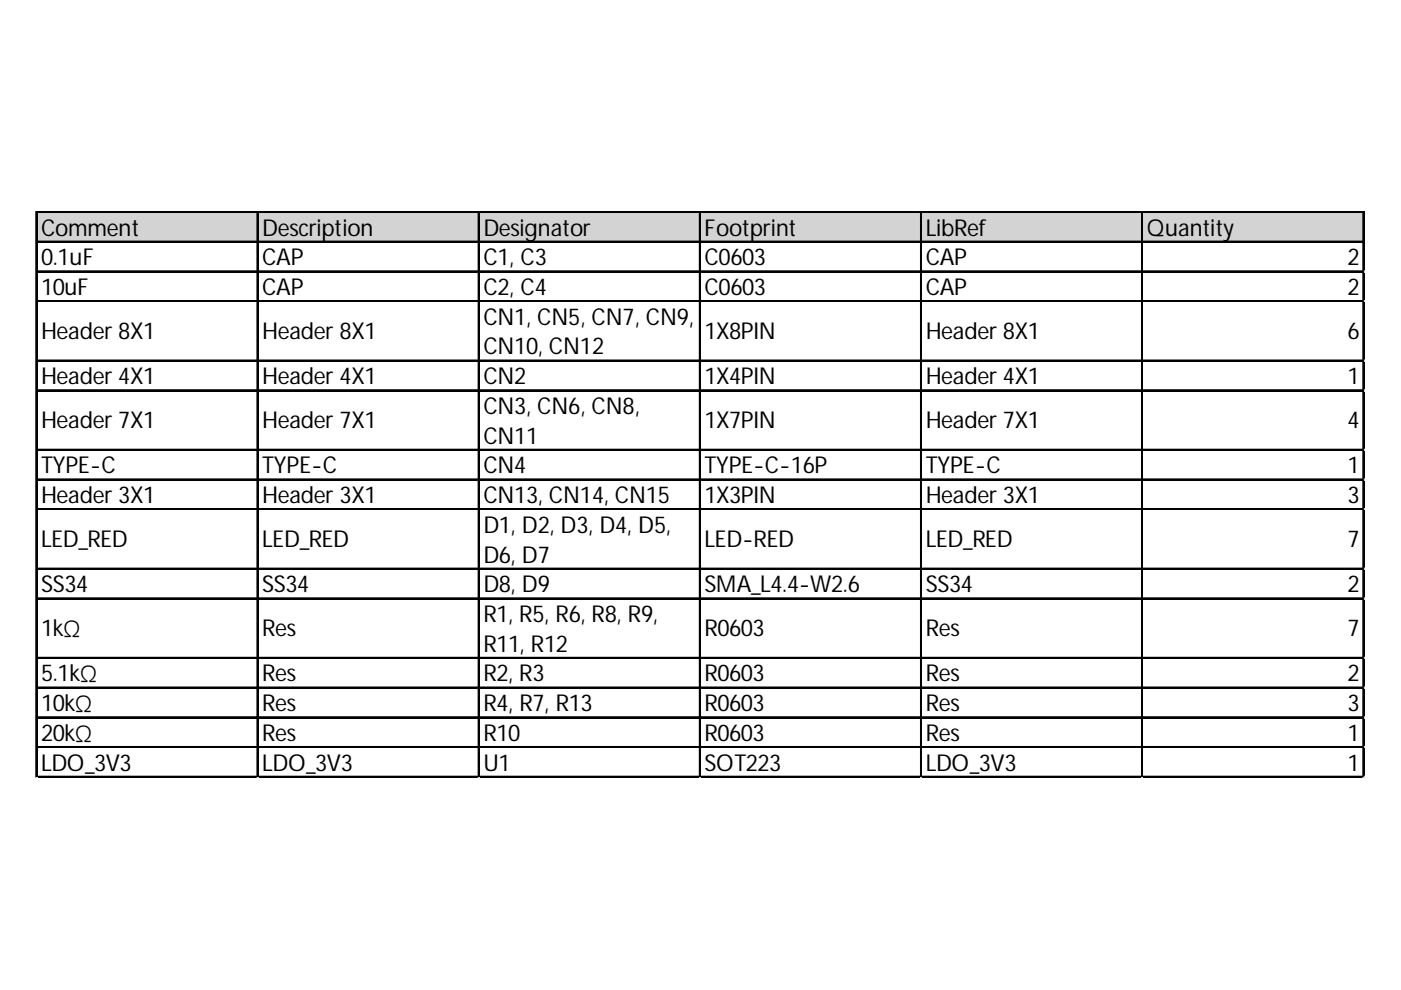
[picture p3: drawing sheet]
<svg xmlns="http://www.w3.org/2000/svg" width="297mm" height="210mm" viewBox="0 0 297 210" stroke-linecap="round" stroke-linejoin="round" font-family="sans-serif">
<defs><g id="words">
<g font-size="4.9">
<text x="8.7" y="49.9">Comment</text>
<text x="55.6" y="49.9">Description</text>
<text x="102.5" y="49.9">Designator</text>
<text x="149.4" y="49.9">Footprint</text>
<text x="196.3" y="49.9">LibRef</text>
<text x="243.2" y="49.9">Quantity</text>
<text x="8.7" y="56.2">0.1uF</text>
<text x="55.6" y="56.2">CAP</text>
<text x="102.5" y="56.2">C1, C3</text>
<text x="149.4" y="56.2">C0603</text>
<text x="196.3" y="56.2">CAP</text>
<text x="285.7" y="56.2">2</text>
<text x="8.7" y="62.5">10uF</text>
<text x="55.6" y="62.5">CAP</text>
<text x="102.5" y="62.5">C2, C4</text>
<text x="149.4" y="62.5">C0603</text>
<text x="196.3" y="62.5">CAP</text>
<text x="285.7" y="62.5">2</text>
<text x="8.7" y="71.9">Header 8X1</text>
<text x="55.6" y="71.9">Header 8X1</text>
<text x="102.5" y="68.8">CN1, CN5, CN7, CN9,</text>
<text x="149.4" y="71.9">1X8PIN</text>
<text x="196.3" y="71.9">Header 8X1</text>
<text x="285.7" y="71.9">6</text>
<text x="102.5" y="75.1">CN10, CN12</text>
<text x="8.7" y="81.5">Header 4X1</text>
<text x="55.6" y="81.5">Header 4X1</text>
<text x="102.5" y="81.5">CN2</text>
<text x="149.4" y="81.5">1X4PIN</text>
<text x="196.3" y="81.5">Header 4X1</text>
<text x="285.7" y="81.5">1</text>
<text x="102.5" y="87.8">CN3, CN6, CN8,</text>
<text x="8.7" y="90.8">Header 7X1</text>
<text x="55.6" y="90.8">Header 7X1</text>
<text x="102.5" y="94.1">CN11</text>
<text x="149.4" y="90.8">1X7PIN</text>
<text x="196.3" y="90.8">Header 7X1</text>
<text x="285.7" y="90.8">4</text>
<text x="8.7" y="100.4">TYPE-C</text>
<text x="55.6" y="100.4">TYPE-C</text>
<text x="102.5" y="100.4">CN4</text>
<text x="149.4" y="100.4">TYPE-C-16P</text>
<text x="196.3" y="100.4">TYPE-C</text>
<text x="285.7" y="100.4">1</text>
<text x="8.7" y="106.7">Header 3X1</text>
<text x="55.6" y="106.7">Header 3X1</text>
<text x="102.5" y="106.7">CN13, CN14, CN15</text>
<text x="149.4" y="106.7">1X3PIN</text>
<text x="196.3" y="106.7">Header 3X1</text>
<text x="285.7" y="106.7">3</text>
<text x="102.5" y="113">D1, D2, D3, D4, D5,</text>
<text x="8.7" y="116">LED_RED</text>
<text x="55.6" y="116">LED_RED</text>
<text x="102.5" y="119.3">D6, D7</text>
<text x="149.4" y="116">LED-RED</text>
<text x="196.3" y="116">LED_RED</text>
<text x="285.7" y="116">7</text>
<text x="8.7" y="125.6">SS34</text>
<text x="55.6" y="125.6">SS34</text>
<text x="102.5" y="125.6">D8, D9</text>
<text x="149.4" y="125.6">SMA_L4.4-W2.6</text>
<text x="196.3" y="125.6">SS34</text>
<text x="285.7" y="125.6">2</text>
<text x="102.5" y="131.9">R1, R5, R6, R8, R9,</text>
<text x="8.7" y="134.9">1kΩ</text>
<text x="55.6" y="134.9">Res</text>
<text x="149.4" y="134.9">R0603</text>
<text x="196.3" y="134.9">Res</text>
<text x="285.7" y="134.9">7</text>
<text x="102.5" y="138.2">R11, R12</text>
<text x="8.7" y="144.5">5.1kΩ</text>
<text x="55.6" y="144.5">Res</text>
<text x="102.5" y="144.5">R2, R3</text>
<text x="149.4" y="144.5">R0603</text>
<text x="196.3" y="144.5">Res</text>
<text x="285.7" y="144.5">2</text>
<text x="8.7" y="150.8">10kΩ</text>
<text x="55.6" y="150.8">Res</text>
<text x="102.5" y="150.8">R4, R7, R13</text>
<text x="149.4" y="150.8">R0603</text>
<text x="196.3" y="150.8">Res</text>
<text x="285.7" y="150.8">3</text>
<text x="8.7" y="157.1">20kΩ</text>
<text x="55.6" y="157.1">Res</text>
<text x="102.5" y="157.1">R10</text>
<text x="149.4" y="157.1">R0603</text>
<text x="196.3" y="157.1">Res</text>
<text x="285.7" y="157.1">1</text>
<text x="8.7" y="163.4">LDO_3V3</text>
<text x="55.6" y="163.4">LDO_3V3</text>
<text x="102.5" y="163.4">U1</text>
<text x="149.4" y="163.4">SOT223</text>
<text x="196.3" y="163.4">LDO_3V3</text>
<text x="285.7" y="163.4">1</text>
</g>
</g></defs>
<path d="M7.8 45.1h281.5v6.3h-281.5z" fill="#d3d3d3"/>
<g fill="none" stroke="#000" stroke-width=".27">
<path d="M7.6 44.8v120.1M7.8 44.8v120.1M7.9 44.8h281.4M7.9 45h281.4M7.9 51.1h281.4M7.9 51.3h281.4M7.9 57.5h281.4M7.9 57.6h281.4M54.5 45.1v119.8M54.6 45.1v119.8M101.4 45.1v119.8M101.5 45.1v119.8"/>
<path d="M148.3 45.1v119.8M148.4 45.1v119.8M195.2 45.1v119.8M195.3 45.1v119.8M242.1 45.1v119.8M242.2 45.1v119.8M289 45.1v119.8M289.1 45.1v119.8M7.9 63.8h281.4M7.9 63.9h281.4M7.9 76.4h281.4M7.9 76.5h281.4"/>
<path d="M7.9 82.7h281.4M7.9 82.8h281.4M7.9 95.3h281.4M7.9 95.4h281.4M7.9 101.6h281.4M7.9 101.7h281.4M7.9 107.9h281.4M7.9 108h281.4M7.9 120.5h281.4M7.9 120.6h281.4M7.9 126.8h281.4M7.9 126.9h281.4"/>
<path d="M7.9 139.4h281.4M7.9 139.5h281.4M7.9 145.7h281.4M7.9 145.8h281.4M7.9 152h281.4M7.9 152.1h281.4M7.9 158.3h281.4M7.9 158.4h281.4M7.9 164.6h281.4"/>
</g>
<path d="M7.9 164.7h281.4" fill="none" stroke="#000" stroke-width=".26"/>
<path d="M289.3 57.5h.1" fill="none" stroke="#d4d4d4" stroke-width=".27"/>
<path d="M289.3 57.5v.2z" fill="#d4d4d4"/>
<path d="M289.3 63.8h.1" fill="none" stroke="#d4d4d4" stroke-width=".27"/>
<path d="M289.3 63.8v.2z" fill="#d4d4d4"/>
<path d="M289.3 76.4h.1" fill="none" stroke="#d4d4d4" stroke-width=".27"/>
<path d="M289.3 76.4v.2z" fill="#d4d4d4"/>
<path d="M289.3 82.7h.1" fill="none" stroke="#d4d4d4" stroke-width=".27"/>
<path d="M289.3 82.7v.2z" fill="#d4d4d4"/>
<path d="M289.3 95.3h.1" fill="none" stroke="#d4d4d4" stroke-width=".27"/>
<path d="M289.3 95.3v.2z" fill="#d4d4d4"/>
<path d="M289.3 101.6h.1" fill="none" stroke="#d4d4d4" stroke-width=".27"/>
<path d="M289.3 101.6v.2z" fill="#d4d4d4"/>
<path d="M289.3 107.9h.1" fill="none" stroke="#d4d4d4" stroke-width=".27"/>
<path d="M289.3 107.9v.2z" fill="#d4d4d4"/>
<path d="M289.3 120.5h.1" fill="none" stroke="#d4d4d4" stroke-width=".27"/>
<path d="M289.3 120.5v.3z" fill="#d4d4d4"/>
<path d="M289.3 126.8h.1" fill="none" stroke="#d4d4d4" stroke-width=".27"/>
<path d="M289.3 126.8v.3z" fill="#d4d4d4"/>
<path d="M289.3 139.4h.1" fill="none" stroke="#d4d4d4" stroke-width=".27"/>
<path d="M289.3 139.4v.3z" fill="#d4d4d4"/>
<path d="M289.3 145.7h.1" fill="none" stroke="#d4d4d4" stroke-width=".27"/>
<path d="M289.3 145.7v.3z" fill="#d4d4d4"/>
<path d="M289.3 152h.1" fill="none" stroke="#d4d4d4" stroke-width=".27"/>
<path d="M289.3 152v.3z" fill="#d4d4d4"/>
<path d="M289.3 158.3h.1" fill="none" stroke="#d4d4d4" stroke-width=".27"/>
<path d="M289.3 158.3v.3z" fill="#d4d4d4"/>
<path d="M289.3 164.6h.1" fill="none" stroke="#d4d4d4" stroke-width=".27"/>
<path d="M289.3 164.6v.3z" fill="#d4d4d4"/>
<use href="#words"/>
</svg>
